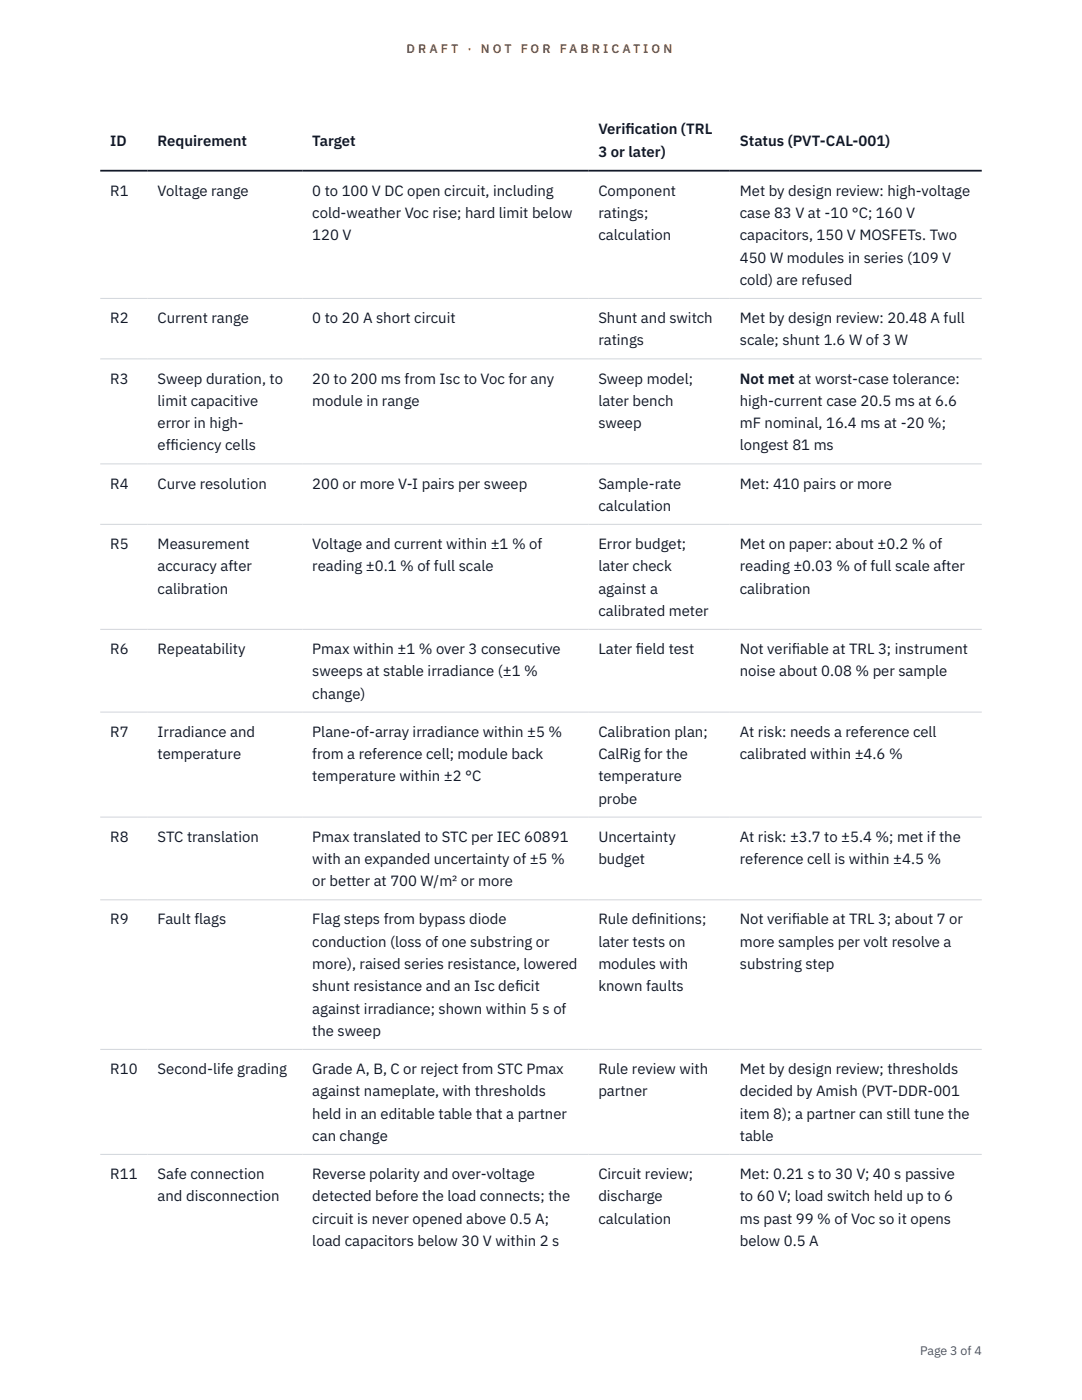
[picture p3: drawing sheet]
<svg xmlns="http://www.w3.org/2000/svg" width="216mm" height="279mm" viewBox="0 0 216 279" stroke-linecap="round" stroke-linejoin="round" font-family="sans-serif">
<defs><g id="words">
<g font-size="3" fill="#111827">
<text x="22" y="29.1">ID</text>
<text x="31.5" y="29.1">Requirement</text>
<text x="62.3" y="29.1">Target</text>
<text x="119.4" y="26.8">Verif</text>
<text x="124.8" y="26.8">ication (TRL</text>
<text x="147.6" y="29.1">Status (PVT-CAL-001)</text>
<text x="119.4" y="31.3">3 or later)</text>
<text x="22" y="39.1">R1</text>
<text x="31.5" y="39.1">Voltage range</text>
<text x="62.3" y="39.1">0 to 100 V DC open circuit, including</text>
<text x="119.4" y="39.1">Component</text>
<text x="147.6" y="39.1">Met by design review: high-voltage</text>
<text x="62.3" y="43.5">cold-weather Voc rise; hard limit below</text>
<text x="62.3" y="48">120 V</text>
<text x="119.4" y="43.5">ratings;</text>
<text x="119.4" y="48">calculation</text>
<text x="147.6" y="43.5">case 83 V at -10 °C; 160 V</text>
<text x="147.6" y="48">capacitors, 150 V MOSFETs. Two</text>
<text x="147.6" y="52.4">450 W modules in series (109 V</text>
<text x="147.6" y="56.9">cold) are refused</text>
<text x="22" y="64.5">R2</text>
<text x="31.5" y="64.5">Current range</text>
<text x="62.3" y="64.5">0 to 20 A short circuit</text>
<text x="119.4" y="64.5">Shunt and switch</text>
<text x="147.6" y="64.5">Met by design review: 20.48 A full</text>
<text x="119.4" y="68.9">ratings</text>
<text x="147.6" y="68.9">scale; shunt 1.6 W of 3 W</text>
<text x="22" y="76.5">R3</text>
<text x="31.5" y="76.5">Sweep duration, to</text>
<text x="62.3" y="76.5">20 to 200 ms from Isc to Voc for any</text>
<text x="119.4" y="76.5">Sweep model;</text>
<text x="147.6" y="76.5">Not met at worst-case tolerance:</text>
<text x="31.5" y="81">limit capacitive</text>
<text x="62.3" y="81">module in range</text>
<text x="119.4" y="81">later bench</text>
<text x="147.6" y="81">high-current case 20.5 ms at 6.6</text>
<text x="31.5" y="85.4">error in high-</text>
<text x="31.5" y="89.9">eff</text>
<text x="34" y="89.9">iciency cells</text>
<text x="119.4" y="85.4">sweep</text>
<text x="147.6" y="85.4">mF nominal, 16.4 ms at -20 %;</text>
<text x="147.6" y="89.9">longest 81 ms</text>
<text x="22" y="97.5">R4</text>
<text x="31.5" y="97.5">Curve resolution</text>
<text x="62.3" y="97.5">200 or more V-I pairs per sweep</text>
<text x="119.4" y="97.5">Sample-rate</text>
<text x="119.4" y="101.9">calculation</text>
<text x="147.6" y="97.5">Met: 410 pairs or more</text>
<text x="22" y="109.6">R5</text>
<text x="31.5" y="109.6">Measurement</text>
<text x="62.3" y="109.6">Voltage and current within ±1 % of</text>
<text x="119.4" y="109.6">Error budget;</text>
<text x="147.6" y="109.6">Met on paper: about ±0.2 % of</text>
<text x="31.5" y="114">accuracy after</text>
<text x="31.5" y="118.5">calibration</text>
<text x="62.3" y="114">reading ±0.1 % of full scale</text>
<text x="119.4" y="114">later check</text>
<text x="119.4" y="118.5">against a</text>
<text x="147.6" y="114">reading ±0.03 % of full scale after</text>
<text x="147.6" y="118.5">calibration</text>
<text x="119.4" y="122.9">calibrated meter</text>
<text x="22" y="130.5">R6</text>
<text x="31.5" y="130.5">Repeatability</text>
<text x="62.3" y="130.5">Pmax within ±1 % over 3 consecutive</text>
<text x="119.4" y="130.5">Later f</text>
<text x="126.9" y="130.5">ield test</text>
<text x="147.6" y="130.5">Not verif</text>
<text x="158" y="130.5">iable at TRL 3; instrument</text>
<text x="62.3" y="135">sweeps at stable irradiance (±1 %</text>
<text x="147.6" y="135">noise about 0.08 % per sample</text>
<text x="62.3" y="139.4">change)</text>
<text x="22" y="147">R7</text>
<text x="31.5" y="147">Irradiance and</text>
<text x="62.3" y="147">Plane-of-array irradiance within ±5 %</text>
<text x="119.4" y="147">Calibration plan;</text>
<text x="147.6" y="147">At risk: needs a reference cell</text>
<text x="31.5" y="151.5">temperature</text>
<text x="62.3" y="151.5">from a reference cell; module back</text>
<text x="62.3" y="155.9">temperature within ±2 °C</text>
<text x="119.4" y="151.5">CalRig for the</text>
<text x="119.4" y="155.9">temperature</text>
<text x="147.6" y="151.5">calibrated within ±4.6 %</text>
<text x="119.4" y="160.4">probe</text>
<text x="22" y="168">R8</text>
<text x="31.5" y="168">STC translation</text>
<text x="62.3" y="168">Pmax translated to STC per IEC 60891</text>
<text x="119.4" y="168">Uncertainty</text>
<text x="147.6" y="168">At risk: ±3.7 to ±5.4 %; met if the</text>
<text x="62.3" y="172.4">with an expanded uncertainty of ±5 %</text>
<text x="119.4" y="172.4">budget</text>
<text x="147.6" y="172.4">reference cell is within ±4.5 %</text>
<text x="62.3" y="176.9">or better at 700 W/m² or more</text>
<text x="22" y="184.5">R9</text>
<text x="31.5" y="184.5">Fault flags</text>
<text x="62.3" y="184.5">Flag steps from bypass diode</text>
<text x="119.4" y="184.5">Rule def</text>
<text x="129.4" y="184.5">initions;</text>
<text x="147.6" y="184.5">Not verif</text>
<text x="158" y="184.5">iable at TRL 3; about 7 or</text>
<text x="62.3" y="188.9">conduction (loss of one substring or</text>
<text x="119.4" y="188.9">later tests on</text>
<text x="147.6" y="188.9">more samples per volt resolve a</text>
<text x="62.3" y="193.4">more), raised series resistance, lowered</text>
<text x="62.3" y="197.8">shunt resistance and an Isc def</text>
<text x="102.8" y="197.8">icit</text>
<text x="119.4" y="193.4">modules with</text>
<text x="119.4" y="197.8">known faults</text>
<text x="147.6" y="193.4">substring step</text>
<text x="62.3" y="202.3">against irradiance; shown within 5 s of</text>
<text x="62.3" y="206.7">the sweep</text>
<text x="22" y="214.3">R10</text>
<text x="31.5" y="214.3">Second-life grading</text>
<text x="62.3" y="214.3">Grade A, B, C or reject from STC Pmax</text>
<text x="119.4" y="214.3">Rule review with</text>
<text x="147.6" y="214.3">Met by design review; thresholds</text>
<text x="62.3" y="218.8">against nameplate, with thresholds</text>
<text x="119.4" y="218.8">partner</text>
<text x="147.6" y="218.8">decided by Amish (PVT-DDR-001</text>
<text x="62.3" y="223.2">held in an editable table that a partner</text>
<text x="62.3" y="227.7">can change</text>
<text x="147.6" y="223.2">item 8); a partner can still tune the</text>
<text x="147.6" y="227.7">table</text>
<text x="22" y="235.3">R11</text>
<text x="31.5" y="235.3">Safe connection</text>
<text x="31.5" y="239.8">and disconnection</text>
<text x="62.3" y="235.3">Reverse polarity and over-voltage</text>
<text x="62.3" y="239.8">detected before the load connects; the</text>
<text x="119.4" y="235.3">Circuit review;</text>
<text x="119.4" y="239.8">discharge</text>
<text x="147.6" y="235.3">Met: 0.21 s to 30 V; 40 s passive</text>
<text x="147.6" y="239.8">to 60 V; load switch held up to 6</text>
<text x="62.3" y="244.2">circuit is never opened above 0.5 A;</text>
<text x="119.4" y="244.2">calculation</text>
<text x="147.6" y="244.2">ms past 99 % of Voc so it opens</text>
<text x="62.3" y="248.6">load capacitors below 30 V within 2 s</text>
<text x="147.6" y="248.6">below 0.5 A</text>
</g>
<g font-size="2.5" fill="#b45309">
<text x="81.1" y="10.5">D R A F T</text>
<text x="93.3" y="10.5">·</text>
<text x="95.9" y="10.5">N O T</text>
<text x="103.9" y="10.5">F O R</text>
<text x="111.7" y="10.5">F A B R I C A T I O N</text>
</g>
<text font-size="2.5" fill="#4b5563" x="183.6" y="270.3">Page 3 of 4</text>
</g></defs>
<path d="M20 59.6h175.9M20 71.6h175.9M20 92.6h175.9M20 104.6h175.9M20 125.6h175.9M20 142.1h175.9M20 163.1h175.9M20 179.6h175.9M20 209.4h175.9M20 230.4h175.9" fill="none" stroke="#d1d5db" stroke-width=".2"/>
<path d="M20 34.1h175.9" fill="none" stroke="#111827" stroke-width=".35"/>
<use href="#words"/>
</svg>
